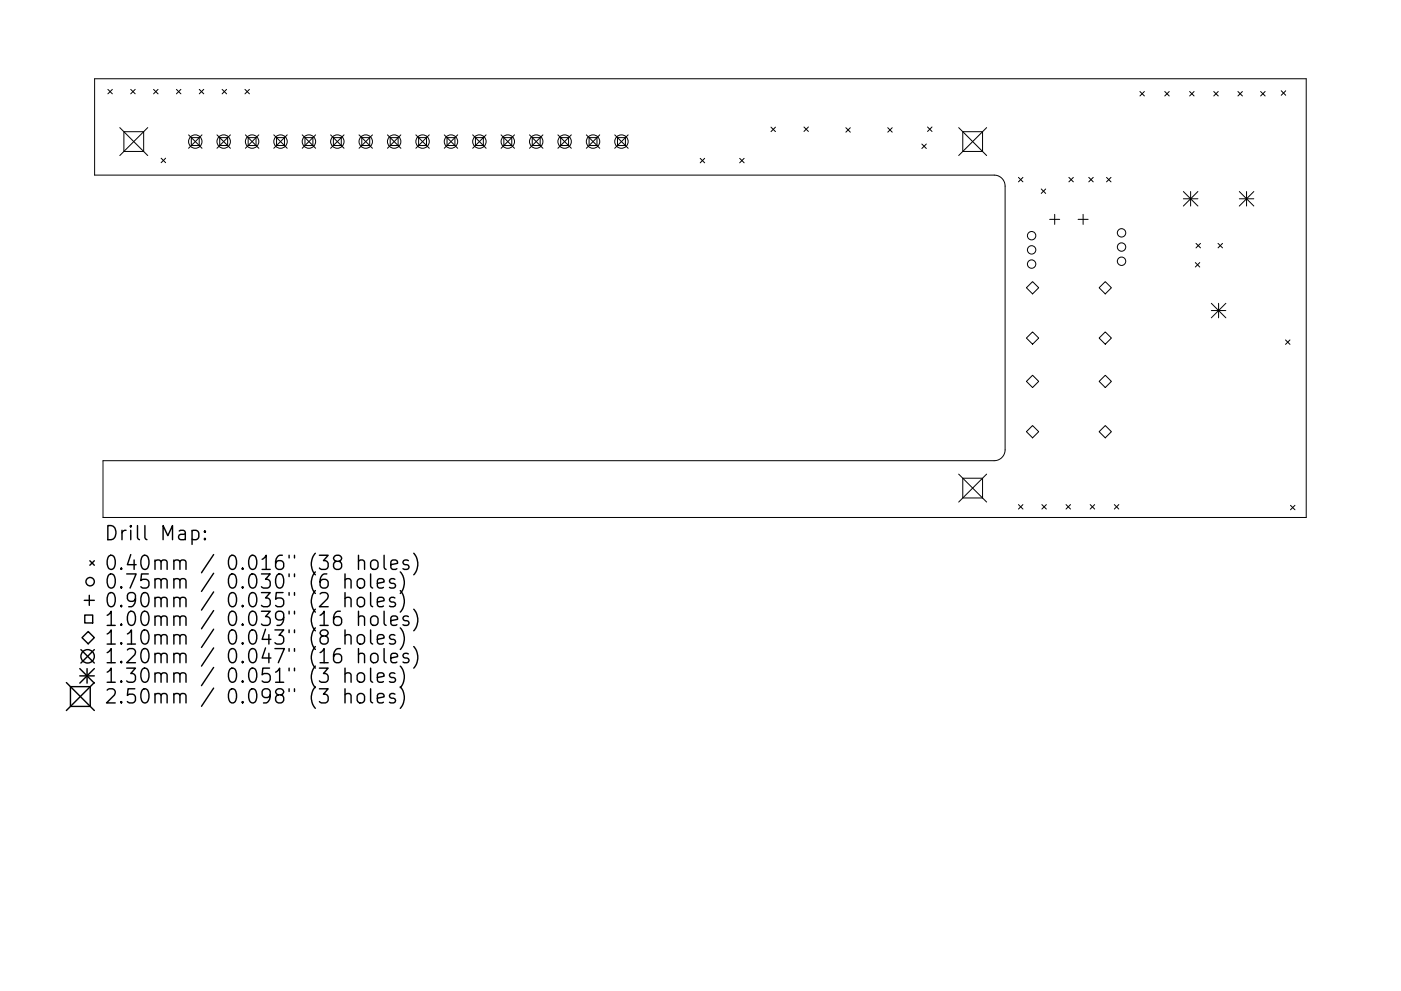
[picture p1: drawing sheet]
<svg xmlns="http://www.w3.org/2000/svg" width="297mm" height="210mm" viewBox="0 0 297 210" stroke-linecap="round" stroke-linejoin="round" font-family="sans-serif">
<defs><g id="words">
<g font-size="4.2">
<text x="22" y="114.7">Drill Map:</text>
<text x="22" y="121">0.40mm / 0.016&quot; (38 holes)</text>
<text x="22" y="124.9">0.75mm / 0.030&quot; (6 holes)</text>
<text x="22" y="128.9">0.90mm / 0.035&quot; (2 holes)</text>
<text x="22" y="132.8">1.00mm / 0.039&quot; (16 holes)</text>
<text x="22" y="136.8">1.10mm / 0.043&quot; (8 holes)</text>
<text x="22" y="140.8">1.20mm / 0.047&quot; (16 holes)</text>
<text x="22" y="144.9">1.30mm / 0.051&quot; (3 holes)</text>
<text x="22" y="149.3">2.50mm / 0.098&quot; (3 holes)</text>
</g>
</g></defs>
<g fill="none" stroke="#000" stroke-width=".21">
<path d="M20.1 16.7h256.8v93.1h-255.1v-12.1h189a2.32 2.32 0 0 0 2.3-2.3v-55.9a2.32 2.32 0 0 0-2.3-2.3h-190.7zM22.9 19l.9 .9M23.8 19l-.9 .9M27.7 19l1 .9M28.7 19l-1 .9M32.6 19l.9 .9M33.5 19l-.9 .9M37.4 19l1 .9M38.4 19l-1 .9M42.2 19l1 .9M43.2 19l-1 .9M47.1 19l.9 .9"/>
<path d="M48 19l-.9 .9M51.9 19l1 .9M52.9 19l-1 .9M241.7 19.4l.9 1M242.6 19.4l-.9 1M247 19.4l.9 1M247.9 19.4l-.9 1M252.2 19.4l1 1M253.2 19.4l-1 1M257.3 19.4l1 1M258.3 19.4l-1 1M262.5 19.4l.9 1"/>
<path d="M263.4 19.4l-.9 1M267.3 19.4l.9 1M268.2 19.4l-.9 1M271.7 19.3l.9 .9M272.6 19.3l-.9 .9M25.4 27.1l5.9 5.9M26.3 27.9h4.2v4.2h-4.2zM31.3 27.1l-5.9 5.9M34.2 33.6l.9 .9M35.1 33.6l-.9 .9M40 28.6l2.8 2.9M40.6 29.2h1.6v1.7h-1.6z"/>
<path d="M42.8 28.6l-2.8 2.9M46 28.6l2.8 2.9M46.6 29.2h1.7v1.7h-1.7zM48.8 28.6l-2.8 2.9M52 28.6l2.9 2.9M52.6 29.2h1.7v1.7h-1.7zM54.9 28.6l-2.9 2.9M58.1 28.6l2.8 2.9M58.6 29.2h1.7v1.7h-1.7zM60.9 28.6l-2.8 2.9M64.1 28.6l2.8 2.9M64.7 29.2h1.6v1.7h-1.6z"/>
<path d="M66.9 28.6l-2.8 2.9M70.1 28.6l2.8 2.9M70.7 29.2h1.7v1.7h-1.7zM72.9 28.6l-2.8 2.9M76.1 28.6l2.9 2.9M76.7 29.2h1.7v1.7h-1.7zM79 28.6l-2.9 2.9M82.1 28.6l2.9 2.9M82.7 29.2h1.7v1.7h-1.7zM85 28.6l-2.9 2.9M88.2 28.6l2.8 2.9M88.8 29.2h1.6v1.7h-1.6z"/>
<path d="M91 28.6l-2.8 2.9M94.2 28.6l2.8 2.9M94.8 29.2h1.7v1.7h-1.7zM97 28.6l-2.8 2.9M100.2 28.6l2.9 2.9M100.8 29.2h1.7v1.7h-1.7zM103.1 28.6l-2.9 2.9M106.2 28.6l2.9 2.9M106.8 29.2h1.7v1.7h-1.7zM109.1 28.6l-2.9 2.9M112.3 28.6l2.8 2.9M112.8 29.2h1.7v1.7h-1.7z"/>
<path d="M115.1 28.6l-2.8 2.9M118.3 28.6l2.8 2.9M118.9 29.2h1.6v1.7h-1.6zM121.1 28.6l-2.8 2.9M124.3 28.6l2.9 2.9M124.9 29.2h1.7v1.7h-1.7zM127.2 28.6l-2.9 2.9M130.3 28.6l2.9 2.9M130.9 29.2h1.7v1.7h-1.7zM133.2 28.6l-2.9 2.9M148.5 33.6l.9 .9M149.4 33.6l-.9 .9"/>
<path d="M156.8 33.6l1 .9M157.8 33.6l-1 .9M163.5 27l.9 .9M164.4 27l-.9 .9M170.5 26.9l.9 1M171.4 26.9l-.9 1M179.3 27.1l1 .9M180.3 27.1l-1 .9M188.2 27.1l1 .9M189.2 27.1l-1 .9M195.5 30.6l.9 .9M196.4 30.6l-.9 .9"/>
<path d="M196.7 26.9l.9 1M197.6 26.9l-.9 1M203.3 27.1l5.9 5.9M204.1 27.9h4.2v4.2h-4.2zM209.2 27.1l-5.9 5.9M215.9 37.6l1 1M216.9 37.6l-1 1M226.6 37.6l1 1M227.6 37.6l-1 1M230.8 37.6l1 1M231.8 37.6l-1 1M234.6 37.6l1 1"/>
<path d="M235.6 37.6l-1 1M218.9 59.7l1.3 1.4-1.3 1.3-1.3-1.3zM220.8 40.1l.9 .9M221.7 40.1l-.9 .9M222.5 46.5h2.2M223.6 45.5v2.1M228.6 46.5h2.1M229.6 45.5v2.1M234.3 59.7l1.3 1.4-1.3 1.3-1.3-1.3zM250.9 40.6l3.1 3.1M250.9 42.2h3.1M252.4 40.6v3.1"/>
<path d="M253.4 55.7l1 1M253.6 51.6l.9 1M254 40.6l-3.1 3.1M254.4 55.7l-1 1M254.5 51.6l-.9 1M258.2 51.6l1 1M259.2 51.6l-1 1M262.8 42.2h3M262.8 40.6l3 3.1M264.3 40.6v3.1M265.8 40.6l-3 3.1M217.6 71.7l1.3-1.3 1.3 1.3-1.3 1.3z"/>
<path d="M233 71.7l1.3-1.3 1.3 1.3-1.3 1.3zM256.8 64.3l3.1 3.1M256.8 65.9h3.1M258.4 64.3v3.1M259.9 64.3l-3.1 3.1M272.6 72.1l.9 1M273.5 72.1l-.9 1M217.6 80.9l1.3-1.3 1.3 1.3-1.3 1.3zM217.6 91.6l1.3-1.3 1.3 1.3-1.3 1.3zM233 80.9l1.3-1.3 1.3 1.3-1.3 1.3zM233 91.6l1.3-1.3 1.3 1.3-1.3 1.3zM203.3 100.6l5.9 5.9"/>
<path d="M204.1 101.5h4.2v4.2h-4.2zM209.2 100.6l-5.9 5.9M215.9 107.1l1 .9M216.9 107.1l-1 .9M220.9 107.1l.9 .9M221.8 107.1l-.9 .9M226 107.1l1 .9M227 107.1l-1 .9M231.1 107.1l1 .9M232.1 107.1l-1 .9M236.3 107.1l.9 .9M237.2 107.1l-.9 .9"/>
<path d="M273.6 107.2l1 1M274.6 107.2l-1 1"/>
<circle cx="41.4" cy="30" r="1.42"/>
<circle cx="47.4" cy="30" r="1.42"/>
<circle cx="53.5" cy="30" r="1.42"/>
<circle cx="59.5" cy="30" r="1.42"/>
<circle cx="65.5" cy="30" r="1.42"/>
<circle cx="71.5" cy="30" r="1.42"/>
<circle cx="77.5" cy="30" r="1.42"/>
<circle cx="83.6" cy="30" r="1.42"/>
<circle cx="89.6" cy="30" r="1.42"/>
<circle cx="95.6" cy="30" r="1.42"/>
<circle cx="101.6" cy="30" r="1.42"/>
<circle cx="107.7" cy="30" r="1.42"/>
<circle cx="113.7" cy="30" r="1.42"/>
<circle cx="119.7" cy="30" r="1.42"/>
<circle cx="125.7" cy="30" r="1.42"/>
<circle cx="131.8" cy="30" r="1.42"/>
<circle cx="218.7" cy="50" r=".89"/>
<circle cx="218.7" cy="56" r=".89"/>
<circle cx="218.7" cy="53" r=".89"/>
<circle cx="237.8" cy="52.4" r=".89"/>
<circle cx="237.8" cy="55.4" r=".89"/>
<circle cx="237.8" cy="49.4" r=".89"/>
</g>
<g fill="none" stroke="#000" stroke-width=".3">
<path d="M19.1 119l.9 .9M20 119l-.9 .9M40.7 112.7l.9-.2 .6 .6v.8l-.3 .5-.3 .1-.9-.1M43.4 114.2l.2 .2-.2 .1-.1-.1 .1-.2v.3M43.4 112.7l.2 .1-.2 .1-.1-.1 .1-.1v.2M76 119.1a.74 .74 0 0 1 1.3 .1v1.6M76 117.8v3M78.7 119.1a.81 .81 0 0 1 .8-.3 .81 .81 0 0 1 .6 .6v.8a.81 .81 0 0 1-.7 .6 .81 .81 0 0 1-.8-.6v-.8zM81.4 117.8v2.6l.5 .4M82.9 119.8l1.4-.3-.2-.5-.8-.2-.4 .4v1.2l.1 .3 .3 .1 .8-.1M86.6 119l-.7-.2-.5 .4 .2 .5 1 .3 .1 .2-.1 .5-.3 .1-.9-.1M87.7 117.4a3.4 3.4 0 0 1 0 4.6"/>
<path d="M17.2 137.8l2.8 2.9M17.9 127.4h2.1M18 130.5h1.7v1.7h-1.7zM18.7 134l1.3 1.3-1.3 1.3-1.3-1.3zM18.9 126.3v2.1M20 137.8l-2.8 2.9M73.1 123.1a.74 .74 0 0 1 1.3 .1v1.6M73.1 127a.75 .75 0 0 1 1.3 .2v1.5M73.1 134.9a.74 .74 0 0 1 1.3 .2v1.5M73.1 121.8v3M73.1 125.7v3M73.1 133.6v3"/>
<path d="M75.9 123.1a.81 .81 0 0 1 .8-.3 .81 .81 0 0 1 .6 .5v.9a.81 .81 0 0 1-.8 .6 .81 .81 0 0 1-.8-.6v-.9zM75.9 127a.81 .81 0 0 1 .8-.3 .81 .81 0 0 1 .6 .6v.9a.81 .81 0 0 1-.8 .6 .81 .81 0 0 1-.8-.6v-.9zM75.9 134.9a.81 .81 0 0 1 .8-.3 .81 .81 0 0 1 .6 .6v.9a.81 .81 0 0 1-.8 .6 .81 .81 0 0 1-.8-.6v-.9zM76 131a.74 .74 0 0 1 1.3 .1v1.6M76 138.9a.74 .74 0 0 1 1.3 .1v1.6M76 129.7v3M76 137.6v3M78.6 121.8v2.5l.4 .5M78.6 125.7v2.6l.4 .4M78.6 133.6v2.6l.4 .4M78.7 131a.81 .81 0 0 1 .8-.3 .81 .81 0 0 1 .6 .6v.8a.81 .81 0 0 1-.7 .6 .81 .81 0 0 1-.8-.6v-.8zM78.7 138.9a.81 .81 0 0 1 .8-.3 .81 .81 0 0 1 .6 .6v.8a.81 .81 0 0 1-.7 .6 .81 .81 0 0 1-.8-.6v-.8z"/>
<path d="M80 123.8l1.4-.3-.1-.6-.9-.1-.4 .4v1.1l.1 .3 .3 .2 .9-.2M80 127.7l1.4-.3-.1-.5-.9-.2-.4 .5v1.1l.1 .3 .3 .1 .9-.1M80 135.6l1.4-.2-.1-.6-.9-.2-.4 .5v1.1l.1 .3 .3 .1 .9-.1M81.4 129.7v2.6l.5 .4M81.4 137.6v2.6l.5 .4M82.9 131.7l1.4-.3-.2-.6-.8-.1-.4 .4v1.2l.1 .2 .3 .2 .8-.2M82.9 139.6l1.4-.3-.2-.5-.8-.2-.4 .4v1.2l.1 .3 .3 .1 .8-.1M83.7 122.9l-.7-.1-.4 .4 .1 .4 1 .3 .2 .3-.2 .4-.3 .2-.8-.2M83.7 126.9l-.7-.2-.4 .5 .1 .4 1 .3 .2 .3-.2 .4-.3 .1-.8-.1M83.7 134.8l-.7-.2-.4 .5 .1 .4 1 .3 .2 .3-.2 .4-.3 .1-.8-.1M84.9 121.3a3.4 3.4 0 0 1 0 4.6M84.9 125.3a3.4 3.4 0 0 1 0 4.6"/>
<path d="M84.9 133.2a3.4 3.4 0 0 1 0 4.6M86.6 130.8l-.7-.1-.5 .4 .2 .4 1 .3 .1 .3-.1 .4-.3 .2-.9-.2M86.6 138.8l-.7-.2-.5 .4 .2 .5 1 .3 .1 .2-.1 .5-.3 .1-.9-.1M87.7 129.3a3.4 3.4 0 0 1 0 4.5M87.7 137.2a3.4 3.4 0 0 1 0 4.6M14.1 144.8l5.9 5.9M14.9 145.7h4.2v4.2h-4.2zM16.9 141.9l3.1 3M16.9 143.4h3.1M18.5 141.9v3M20 141.9l-3.1 3M20 144.8l-5.9 5.9"/>
<path d="M73.1 143a.74 .74 0 0 1 1.3 .2v1.6M73.1 147.4a.74 .74 0 0 1 1.3 .2v1.5M73.1 141.8v3M73.1 146.1v3M75.9 143a.81 .81 0 0 1 .8-.3 .81 .81 0 0 1 .6 .6v.9a.81 .81 0 0 1-.8 .6 .81 .81 0 0 1-.8-.6v-.9zM75.9 147.4a.81 .81 0 0 1 .8-.3 .81 .81 0 0 1 .6 .6v.9a.81 .81 0 0 1-.8 .6 .81 .81 0 0 1-.8-.6v-.9zM78.6 141.8v2.5l.4 .5M78.6 146.1v2.6l.4 .4M80 143.8l1.4-.3-.1-.6-.9-.1-.4 .4v1.1l.1 .3 .3 .2 .9-.2M80 148.1l1.4-.2-.1-.6-.9-.2-.4 .5v1.1l.1 .3 .3 .1 .9-.1M83.7 142.9l-.7-.1-.4 .4 .1 .4 1 .3 .2 .3-.2 .4-.3 .2-.8-.2M83.7 147.3l-.7-.2-.4 .5 .1 .4 1 .3 .2 .3-.2 .4-.3 .1-.8-.1"/>
<path d="M84.9 141.3a3.4 3.4 0 0 1 0 4.6M84.9 145.7a3.4 3.4 0 0 1 0 4.6"/>
<circle cx="18.6" cy="139.3" r="1.42"/>
<circle cx="19.1" cy="123.4" r=".89"/>
</g>
<use href="#words"/>
</svg>
